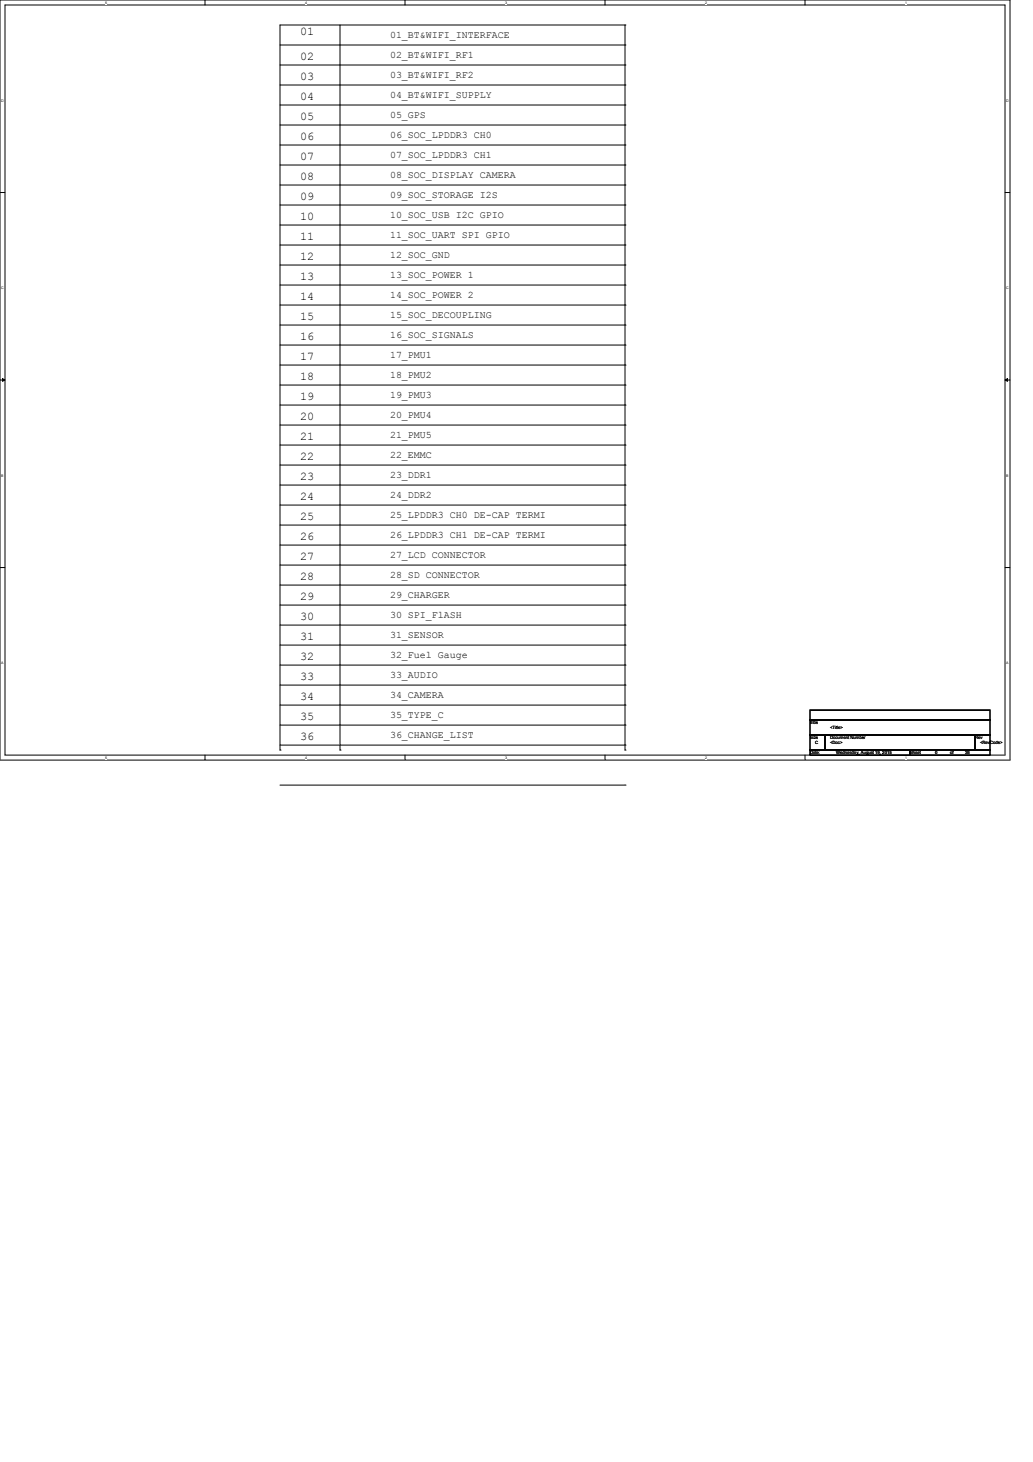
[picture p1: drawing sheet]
<svg xmlns="http://www.w3.org/2000/svg" width="210mm" height="297mm" viewBox="0 0 210 297" stroke-linecap="round" stroke-linejoin="round" font-family="sans-serif">
<defs><g id="words">
<g font-size="2.4">
<text x="61" y="7">01</text>
<text x="61" y="12.1">02</text>
<text x="61" y="16.2">03</text>
<text x="61" y="20.2">04</text>
<text x="61" y="24.3">05</text>
<text x="61" y="28.4">06</text>
<text x="61" y="32.4">07</text>
<text x="61" y="36.5">08</text>
<text x="61" y="40.6">09</text>
<text x="61" y="44.6">10</text>
<text x="61" y="48.7">11</text>
<text x="61" y="52.7">12</text>
<text x="61" y="56.8">13</text>
<text x="61" y="60.9">14</text>
<text x="61" y="64.9">15</text>
<text x="61" y="69">16</text>
<text x="61" y="73.1">17</text>
<text x="61" y="77.1">18</text>
<text x="61" y="81.2">19</text>
<text x="61" y="85.3">20</text>
<text x="61" y="89.3">21</text>
<text x="61" y="93.4">22</text>
<text x="61" y="97.5">23</text>
<text x="61" y="101.5">24</text>
<text x="61" y="105.6">25</text>
<text x="61" y="109.6">26</text>
<text x="61" y="113.7">27</text>
<text x="61" y="117.8">28</text>
<text x="61" y="121.8">29</text>
<text x="61" y="125.9">30</text>
<text x="61" y="130">31</text>
<text x="61" y="134">32</text>
<text x="61" y="138.1">33</text>
<text x="61" y="142.2">34</text>
<text x="61" y="146.2">35</text>
<text x="61" y="150.3">36</text>
</g>
<g font-size="2">
<text x="79.2" y="7.7">01_BT&amp;WIFI_INTERFACE</text>
<text x="79.2" y="11.7">02_BT&amp;WIFI_RF1</text>
<text x="79.2" y="15.8">03_BT&amp;WIFI_RF2</text>
<text x="79.2" y="19.9">04_BT&amp;WIFI_SUPPLY</text>
<text x="79.2" y="23.9">05_GPS</text>
<text x="79.2" y="28">06_SOC_LPDDR3 CH0</text>
<text x="79.2" y="32">07_SOC_LPDDR3 CH1</text>
<text x="79.2" y="36.1">08_SOC_DISPLAY CAMERA</text>
<text x="79.2" y="40.2">09_SOC_STORAGE I2S</text>
<text x="79.2" y="44.2">10_SOC_USB I2C GPIO</text>
<text x="79.2" y="48.3">11_SOC_UART SPI GPIO</text>
<text x="79.2" y="52.4">12_SOC_GND</text>
<text x="79.2" y="56.4">13_SOC_POWER 1</text>
<text x="79.2" y="60.5">14_SOC_POWER 2</text>
<text x="79.2" y="64.6">15_SOC_DECOUPLING</text>
<text x="79.2" y="68.6">16_SOC_SIGNALS</text>
<text x="79.2" y="72.7">17_PMU1</text>
<text x="79.2" y="76.8">18_PMU2</text>
<text x="79.2" y="80.8">19_PMU3</text>
<text x="79.2" y="84.9">20_PMU4</text>
<text x="79.2" y="88.9">21_PMU5</text>
<text x="79.2" y="93">22_EMMC</text>
<text x="79.2" y="97.1">23_DDR1</text>
<text x="79.2" y="101.1">24_DDR2</text>
<text x="79.2" y="105.2">25_LPDDR3 CH0 DE-CAP TERMI</text>
<text x="79.2" y="109.3">26_LPDDR3 CH1 DE-CAP TERMI</text>
<text x="79.2" y="113.3">27_LCD CONNECTOR</text>
<text x="79.2" y="117.4">28_SD CONNECTOR</text>
<text x="79.2" y="121.5">29_CHARGER</text>
<text x="79.2" y="125.5">30 SPI_FlASH</text>
<text x="79.2" y="129.6">31_SENSOR</text>
<text x="79.2" y="133.6">32_Fuel Gauge</text>
<text x="79.2" y="137.7">33_AUDIO</text>
<text x="79.2" y="141.8">34_CAMERA</text>
<text x="79.2" y="145.8">35_TYPE_C</text>
<text x="79.2" y="149.9">36_CHANGE_LIST</text>
</g>
<g font-size=".9">
<text x="164.6" y="147.1">Title</text>
<text x="168.7" y="148.1">&lt;Title&gt;</text>
<text x="164.6" y="150.2">Size</text>
<text x="164.6" y="153.2">Date:</text>
<text x="165.6" y="151.2">C</text>
<text x="168.7" y="150.2">Document Number</text>
<text x="168.7" y="151.2">&lt;Doc&gt;</text>
<text x="169.9" y="153.2">Wednesday, August 19, 2015</text>
<text x="184.9" y="153.2">Sheet</text>
<text x="190" y="153.2">0</text>
<text x="193" y="153.2">of</text>
<text x="196.1" y="153.2">36</text>
<text x="198.1" y="150.2">Rev</text>
<text x="199.1" y="151.2">&lt;RevCode&gt;</text>
</g>
<g font-size=".7">
<text x="21.3" y=".8">5</text>
<text x="62" y=".8">4</text>
<text x="102.6" y=".8">3</text>
<text x="143.3" y=".8">2</text>
<text x="183.9" y=".8">1</text>
<text x=".3" y="20.7">D</text>
<text x="204.5" y="20.7">D</text>
<text x=".3" y="58.8">C</text>
<text x="204.5" y="58.8">C</text>
<text x=".3" y="96.9">B</text>
<text x="204.5" y="96.9">B</text>
<text x=".3" y="135">A</text>
<text x="204.5" y="135">A</text>
<text x="21.3" y="154.2">5</text>
<text x="62" y="154.2">4</text>
<text x="102.6" y="154.2">3</text>
<text x="143.3" y="154.2">2</text>
<text x="183.9" y="154.2">1</text>
</g>
</g></defs>
<path d="M0 0h205.2v154.4h-205.2zM1 1h203.2v152.4h-203.2z" fill="none" stroke="#000" stroke-width=".2"/>
<g fill="#fff">
<path d="M21.3 .1h.4v.8h-.4z"/>
<path d="M21.3 153.5h.4v.8h-.4z"/>
</g>
<path d="M41.7 0v1M41.7 153.4v1" fill="none" stroke="#000" stroke-width=".2"/>
<g fill="#fff">
<path d="M62 .1h.4v.8h-.4z"/>
<path d="M62 153.5h.4v.8h-.4z"/>
</g>
<path d="M82.3 0v1M82.3 153.4v1" fill="none" stroke="#000" stroke-width=".2"/>
<g fill="#fff">
<path d="M102.6 .1h.4v.8h-.4z"/>
<path d="M102.6 153.5h.4v.8h-.4z"/>
</g>
<path d="M122.9 0v1M122.9 153.4v1" fill="none" stroke="#000" stroke-width=".2"/>
<g fill="#fff">
<path d="M143.3 .1h.3v.8h-.3z"/>
<path d="M143.3 153.5h.3v.8h-.3z"/>
</g>
<path d="M163.6 0v1M163.6 153.4v1" fill="none" stroke="#000" stroke-width=".2"/>
<g fill="#fff">
<path d="M183.9 .1h.4v.8h-.4z"/>
<path d="M183.9 153.5h.4v.8h-.4z"/>
<path d="M.3 20.1h.5v.8h-.5z"/>
<path d="M204.5 20.1h.5v.8h-.5z"/>
<path d="M.3 58.2h.5v.8h-.5z"/>
<path d="M204.5 58.2h.5v.8h-.5z"/>
</g>
<path d="M0 39.1h1M204.2 39.1h1" fill="none" stroke="#000" stroke-width=".2"/>
<g fill="#fff">
<path d="M.3 96.3h.4v.8h-.4z"/>
<path d="M204.5 96.3h.4v.8h-.4z"/>
</g>
<path d="M0 77.2h1M.5 76.9l.5 .3-.5 .3zM204.2 77.2l.5-.3v.6zM204.2 77.2h1" fill="none" stroke="#000" stroke-width=".2"/>
<path d="M.5 76.9l.5 .3-.5 .3zM204.2 77.2l.5-.3v.6z" fill="#000"/>
<g fill="#fff">
<path d="M.3 134.4h.4v.8h-.4z"/>
<path d="M204.5 134.4h.4v.8h-.4z"/>
</g>
<g fill="none" stroke="#000" stroke-width=".2">
<path d="M56.9 9.1h70.1M56.9 13.2h70.1M56.9 17.3h70.1M69.1 5.1v147.3M127 9.1h.1M127 5.1h.1M127 13.2h.1M127 17.3h.1M127 5.1h-70.1v147.3M127 5.1v147.3M56.9 21.3h70.1M56.9 25.4h70.1"/>
<path d="M56.9 29.5h70.1M56.9 33.5h70.1M56.9 37.6h70.1M127 21.3h.1M127 25.4h.1M127 29.5h.1M127 33.5h.1M127 37.6h.1M56.9 41.7h70.1M56.9 45.7h70.1M56.9 49.8h70.1M56.9 53.8h70.1"/>
<path d="M56.9 57.9h70.1M127 41.7h.1M127 45.7h.1M127 49.8h.1M127 53.8h.1M127 57.9h.1M56.9 62h70.1M56.9 66h70.1M56.9 70.1h70.1M56.9 74.2h70.1M56.9 78.2h70.1M127 62h.1"/>
<path d="M127 66h.1M127 70.1h.1M127 74.2h.1M127 78.2h.1M56.9 82.3h70.1M56.9 86.4h70.1M56.9 90.4h70.1M56.9 94.5h70.1M56.9 98.6h70.1M127 82.3h.1M127 86.4h.1M127 90.4h.1"/>
<path d="M127 94.5h.1M127 98.6h.1M0 115.3h1M56.9 102.6h70.1M56.9 106.7h70.1M56.9 110.7h70.1M56.9 114.8h70.1M56.9 118.9h70.1M127 102.6h.1M127 106.7h.1M127 110.7h.1M127 114.8h.1"/>
<path d="M127 118.9h.1M204.2 115.3h1M56.9 122.9h70.1M56.9 127h70.1M56.9 131.1h70.1M56.9 135.1h70.1M56.9 139.2h70.1M127 122.9h.1M127 127h.1M127 131.1h.1M127 135.1h.1M127 139.2h.1"/>
<path d="M56.9 152.4h.1M56.9 143.3h70.1M56.9 147.3h70.1M56.9 151.4h70.1M56.9 159.5h70.1M69.1 152.4h.1M127 143.3h.1M127 147.3h.1M127 151.4h.1M127 159.5h.1M127 152.4h.1M164.6 144.3h36.6v2h-36.6z"/>
<path d="M164.6 146.3h36.6v3.1h-36.6zM164.6 149.4h3v3h-3zM164.6 152.4h20.3v1h-20.3zM167.6 149.4h30.5v3h-30.5zM184.9 152.4h16.3v1h-16.3zM198.1 149.4h3.1v3h-3.1z"/>
</g>
<use href="#words"/>
</svg>
